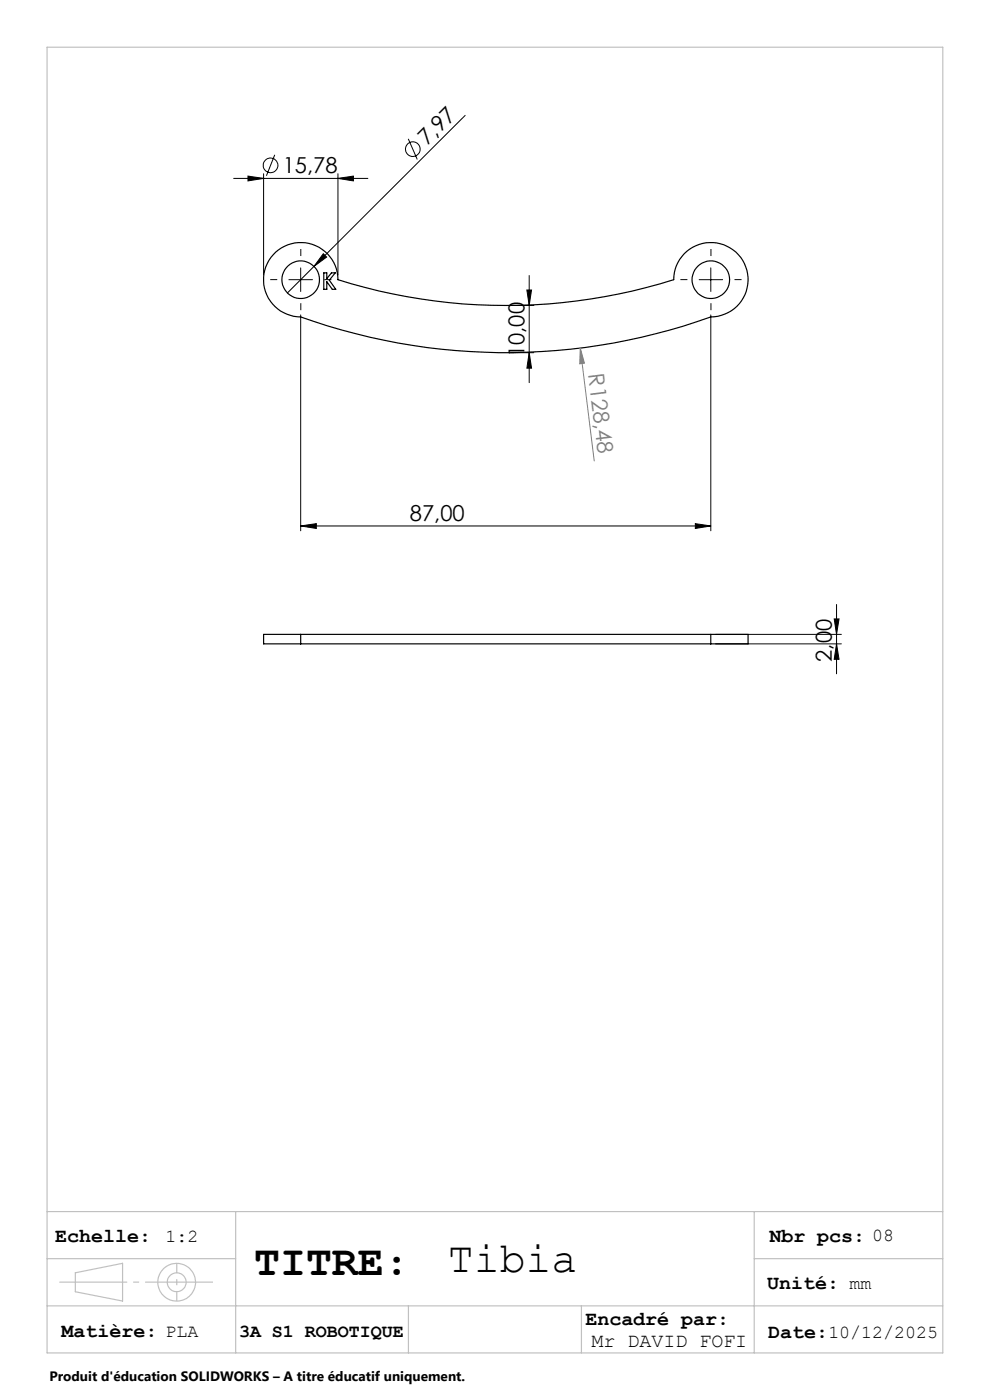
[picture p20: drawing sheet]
<svg xmlns="http://www.w3.org/2000/svg" width="210mm" height="297mm" viewBox="0 0 210 297" stroke-linecap="round" stroke-linejoin="round" font-family="sans-serif">
<defs><g id="words">
<g font-size="9.2">
<text x="95" y="269.8">Tibia</text>
<text x="53.9" y="270.4">TITRE:</text>
</g>
<g font-size="4.7">
<text x="90.6" y="31" transform="rotate(-45 90.6 31)">7,97</text>
<text x="60" y="36.8">15,78</text>
<text x="111.3" y="75.8" transform="rotate(-90 111.3 75.8)">10,00</text>
<text x="86.9" y="110.6">87,00</text>
<text x="176.5" y="140.4" transform="rotate(-90 176.5 140.4)">2,00</text>
</g>
<text font-size="4.7" fill="#808080" x="124.8" y="79.4" transform="rotate(83 124.8 79.4)">R128,48</text>
<g font-size="4.2">
<text x="11.7" y="263.4">Echelle:</text>
<text x="163.2" y="263.4">Nbr pcs: 08</text>
<text x="162.8" y="273.5">Unité: mm</text>
<text x="124.2" y="281.1">Encadré par:</text>
<text x="13.1" y="283.6">Matière: PLA</text>
<text x="125.5" y="285.8">Mr DAVID FOFI</text>
<text x="163" y="283.8">Date:10/12/2025</text>
</g>
<g font-size="3.9">
<text x="35.1" y="263.4">1:2</text>
<text x="50.7" y="283.6">3A S1 ROBOTIQUE</text>
</g>
<text font-size="2.9" x="10.5" y="292.9">Produit d'éducation SOLIDWORKS – A titre éducatif uniquement.</text>
</g></defs>
<g fill="none" stroke="#000" stroke-width=".25">
<path d="M58.5 53.5a7.9 7.9 0 0 1 8.5-1.4 7.9 7.9 0 0 1 4.7 7.2 118.7 118.7 0 0 0 71.2 0 7.9 7.9 0 0 1 7.9-7.9 7.9 7.9 0 0 1 7.9 8 7.9 7.9 0 0 1-7.9 7.8 128.4 128.4 0 0 1-87 0 7.9 7.9 0 0 1-7.4-5 7.9 7.9 0 0 1 2.1-8.7zM68.7 57.9h.6v1.2l1-1.2h.8l-1.3 1.5 1.4 2h-.7l-1.2-1.6v1.6h-.6zM63.8 134.6h87M63.8 136.6h87M63.8 134.6h-7.9v2h7.9M63.8 134.6v2M150.8 134.6h7.9v2h-7.9M150.8 134.6v2"/>
<circle cx="63.8" cy="59.3" r="4"/>
<circle cx="150.8" cy="59.3" r="4"/>
</g>
<g fill="none" stroke="#000" stroke-width=".21">
<path d="M49.6 37.8h28.4M52.6 37.4l3.3 .4-3.3 .6zM55.9 36.9v21.4M58.3 32.8l-1.8 4.5M71.7 37.8l3.3-.4v1zM71.7 36.9v21.4M86.6 29.5l1.9 4.3M98.7 24.5l-37.7 37.7M61.3 59.3h5M63.8 56.8v5M68.6 53.8l.7 .7-2.7 2zM112.3 58.5v22.7"/>
<path d="M148.3 59.3h5M150.8 56.8v5M63.8 66.8v45.8M108.3 64.8h4.9M108.3 74.8h4.9M111.8 61.5h.9l-.4 3.3zM112.3 74.8l.4 3.3h-.9zM150.8 66.8v45.8M63.8 111.6l3.3-.5v1zM63.8 111.6h87M147.5 111.1l3.3 .5-3.3 .5zM151.8 136.6h26.7"/>
<path d="M151.8 134.6h26.7M177 131.3h1l-.6 3.3zM177.4 136.6l.6 3.3h-1zM177.4 128.2v14.7"/>
<circle cx="57.4" cy="35.1" r="1.56"/>
<circle cx="87.6" cy="31.6" r="1.55"/>
</g>
<path d="M123.1 73.8l.9 3.2-1 .2zM123.1 73.8l2.9 24" fill="none" stroke="#808080" stroke-width=".21"/>
<g fill="none" stroke="#c0c0c0" stroke-width=".25">
<path d="M10 10h190v277h-190zM10 257h190M50 257v30M160 257v30M10 267h40M10 277h190M16 270l10-2v8l-10-2zM86.6 277v10M123.3 277v10M160 267h40"/>
<circle cx="37.5" cy="272" r="4"/>
<circle cx="37.5" cy="272" r="2.01"/>
</g>
<path d="M58.8 59.3h-1.5M63.8 54.3v-1.5M68.8 59.3h1.5M145.8 59.3h-1.5M150.8 54.3v-1.5M155.8 59.3h1.5M63.8 64.3v1.5M150.8 64.3v1.5" fill="none" stroke="#000" stroke-width=".21" stroke-dasharray="30.5 1.3 1.3 1.3" stroke-linecap="butt"/>
<path d="M12.6 272h32.6" fill="none" stroke="#c0c0c0" stroke-width=".25" stroke-dasharray="30.5 1.3 1.3 1.3" stroke-dashoffset="16.1" stroke-linecap="butt"/>
<path d="M37.5 268v8" fill="none" stroke="#c0c0c0" stroke-width=".25" stroke-dasharray="30.5 1.3 1.3 1.3" stroke-dashoffset="28.4" stroke-linecap="butt"/>
<g fill="#000">
<path d="M68.6 53.8l.7 .7-2.7 2z"/>
<path d="M71.7 37.8l3.3-.4v1zM52.6 37.4l3.3 .4-3.3 .6z"/>
<path d="M111.8 61.5h.9l-.4 3.3zM112.3 74.8l.4 3.3h-.9z"/>
<path d="M63.8 111.6l3.3-.5v1zM147.5 111.1l3.3 .5-3.3 .5z"/>
<path d="M177.4 136.6l.6 3.3h-1zM177 131.3h1l-.6 3.3z"/>
</g>
<path d="M123.1 73.8l.9 3.2-1 .2z" fill="#808080"/>
<use href="#words"/>
</svg>
